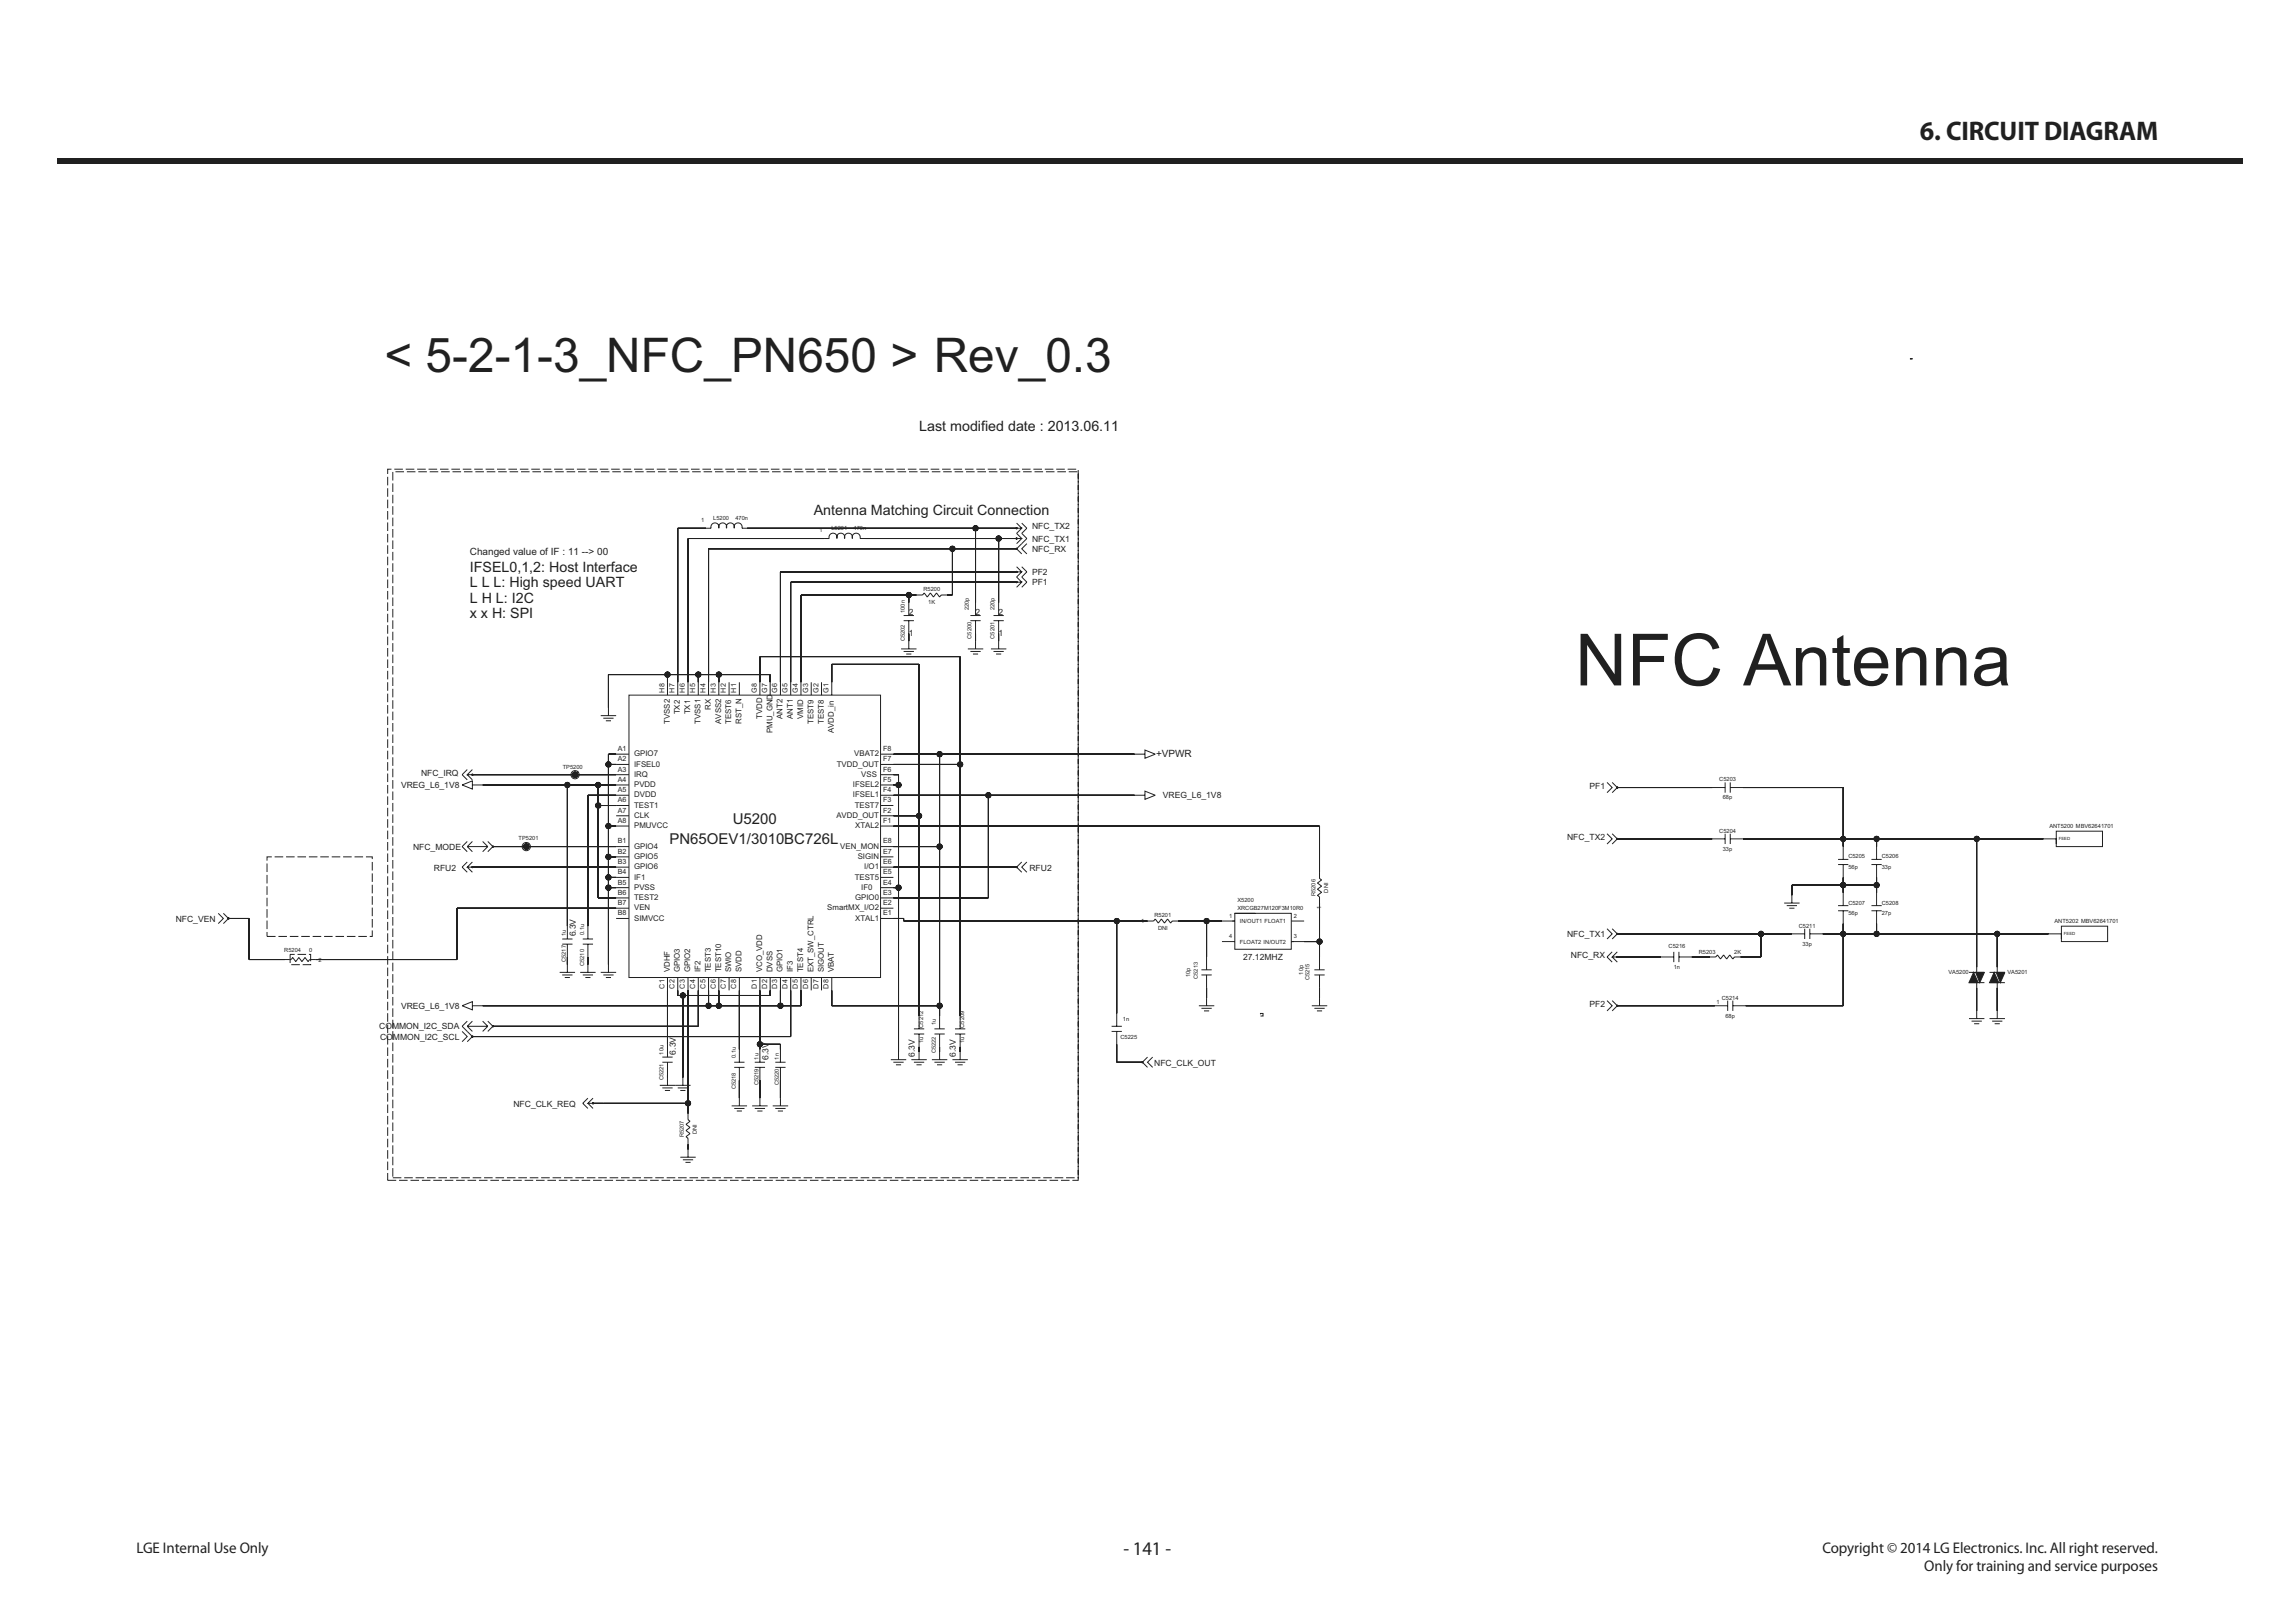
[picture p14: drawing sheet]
<svg xmlns="http://www.w3.org/2000/svg" width="420mm" height="297mm" viewBox="0 0 420 297" stroke-linecap="round" stroke-linejoin="round" font-family="sans-serif">
<defs><g id="words">
<text font-size="13.2" fill="#231f20" x="288.3" y="125.4">NFC Antenna</text>
<text font-size="8.7" fill="#231f20" x="70.4" y="68.1">&lt; 5-2-1-3_NFC_PN650 &gt; Rev_0.3</text>
<text font-size="4.9" fill="#231f20" x="351.4" y="25.7">6. CIRCUIT DIAGRAM</text>
<text font-size="3.5" fill="#231f20" x="205.6" y="284.6">- 141 -</text>
<g font-size="2.8" fill="#231f20">
<text x="25" y="284.1">LGE Internal Use Only</text>
<text x="333.5" y="284.1">Copyright © 2014 LG Electronics. Inc. All right reserved.</text>
<text x="352.2" y="287.5">Only for training and service purposes</text>
</g>
<g font-size="2.7" fill="#231f20">
<text x="122.5" y="154.5">PN65OEV1/3010BC726L</text>
<text x="134.1" y="150.7">U5200</text>
</g>
<g font-size="2.6" fill="#231f20">
<text x="168.2" y="79">Last modified date : 2013.06.11</text>
<text x="148.9" y="94.3">Antenna Matching Circuit Connection</text>
<text x="86" y="104.7">IFSEL0,1,2: Host Interface</text>
<text x="86" y="107.5">L L L: High speed UART</text>
<text x="86" y="113.1">x x H: SPI</text>
<text x="86" y="110.3">L H L: I2C</text>
</g>
<g font-size="1.8" fill="#231f20">
<text x="86" y="101.5">Changed value of IF : 11 --&gt; 00</text>
<text x="211.6" y="138.5">+VPWR</text>
</g>
<g font-size="1.6" fill="#231f20">
<text x="188.9" y="99.1">NFC_TX1</text>
<text x="188.9" y="96.9">NFC_TX2</text>
<text x="188.9" y="101">NFC_RX</text>
<text x="188.9" y="107.1">PF1</text>
<text x="188.9" y="105.2">PF2</text>
<text x="166.3" y="112.6">2</text>
<text x="178.5" y="112.6">2</text>
<text x="182.8" y="112.6">2</text>
<text x="166.3" y="116.4">1</text>
<text x="182.8" y="116.4">1</text>
<text x="77.1" y="142">NFC_IRQ</text>
<text x="105.2" y="142.2">1</text>
<text x="73.4" y="144.2">VREG_L6_1V8</text>
<text x="212.8" y="146.1">VREG_L6_1V8</text>
<text x="290.9" y="144.3">PF1</text>
<text x="75.6" y="155.5">NFC_MODE</text>
<text x="96.3" y="155.4">1</text>
<text x="286.8" y="153.7">NFC_TX2</text>
<text x="79.4" y="159.3">RFU2</text>
<text x="188.4" y="159.3">RFU2</text>
<text x="32.2" y="168.6">NFC_VEN</text>
<text x="105.4" y="171.4" transform="rotate(-90 105.4 171.4)">6.3V</text>
<text x="286.8" y="171.6">NFC_TX1</text>
<text x="227.5" y="175.7">27.12MHZ</text>
<text x="287.5" y="175.3">NFC_RX</text>
<text x="73.4" y="184.6">VREG_L6_1V8</text>
<text x="290.9" y="184.2">PF2</text>
<text x="69.4" y="188.4">COMMON_I2C_SDA</text>
<text x="69.6" y="190.2">COMMON_I2C_SCL</text>
<text x="123.7" y="193" transform="rotate(-90 123.7 193)">6.3V</text>
<text x="140.6" y="193.9" transform="rotate(-90 140.6 193.9)">6.3V</text>
<text x="167.4" y="193.4" transform="rotate(-90 167.4 193.4)">6.3V</text>
<text x="174.9" y="193.4" transform="rotate(-90 174.9 193.4)">6.3V</text>
<text x="211.2" y="195.1">NFC_CLK_OUT</text>
<text x="94" y="202.6">NFC_CLK_REQ</text>
</g>
<g font-size="1.4" fill="#231f20">
<text x="124.4" y="130.7" transform="rotate(-90 124.4 130.7)">TX2</text>
<text x="126.3" y="130.7" transform="rotate(-90 126.3 130.7)">TX1</text>
<text x="130.1" y="129.9" transform="rotate(-90 130.1 129.9)">RX</text>
<text x="139.5" y="131.6" transform="rotate(-90 139.5 131.6)">TVDD</text>
<text x="143.2" y="131.6" transform="rotate(-90 143.2 131.6)">ANT2</text>
<text x="145.1" y="131.6" transform="rotate(-90 145.1 131.6)">ANT1</text>
<text x="147" y="131.6" transform="rotate(-90 147 131.6)">VMID</text>
<text x="122.6" y="132.4" transform="rotate(-90 122.6 132.4)">TVSS2</text>
<text x="128.2" y="132.5" transform="rotate(-90 128.2 132.5)">TVSS1</text>
<text x="132" y="132.5" transform="rotate(-90 132 132.5)">AVSS2</text>
<text x="133.8" y="132.5" transform="rotate(-90 133.8 132.5)">TEST6</text>
<text x="135.7" y="132.4" transform="rotate(-90 135.7 132.4)">RST_N</text>
<text x="141.3" y="134.2" transform="rotate(-90 141.3 134.2)">PMU_GND</text>
<text x="148.9" y="132.4" transform="rotate(-90 148.9 132.4)">TEST9</text>
<text x="150.7" y="132.4" transform="rotate(-90 150.7 132.4)">TEST8</text>
<text x="152.6" y="134.2" transform="rotate(-90 152.6 134.2)">AVDD_in</text>
<text x="116" y="138.4">GPIO7</text>
<text x="116" y="140.3">IFSEL0</text>
<text x="116" y="142.2">IRQ</text>
<text x="153.1" y="140.3">TVDD_OUT</text>
<text x="156.3" y="138.4">VBAT2</text>
<text x="157.6" y="142.2">VSS</text>
<text x="116" y="144">PVDD</text>
<text x="116" y="145.9">DVDD</text>
<text x="116" y="147.8">TEST1</text>
<text x="116" y="149.7">CLK</text>
<text x="153.1" y="149.7">AVDD_OUT</text>
<text x="156.1" y="144">IFSEL2</text>
<text x="156.1" y="145.9">IFSEL1</text>
<text x="156.4" y="147.8">TEST7</text>
<text x="116" y="151.6">PMUVCC</text>
<text x="116" y="155.3">GPIO4</text>
<text x="153.8" y="155.3">VEN_MON</text>
<text x="156.5" y="151.6">XTAL2</text>
<text x="116" y="157.2">GPIO5</text>
<text x="116" y="159.1">GPIO6</text>
<text x="116" y="161">IF1</text>
<text x="156.4" y="161">TEST5</text>
<text x="157" y="157.2">SIGIN</text>
<text x="158.2" y="159.1">I/O1</text>
<text x="116" y="162.8">PVSS</text>
<text x="116" y="164.7">TEST2</text>
<text x="116" y="166.6">VEN</text>
<text x="151.4" y="166.6">SmartMX_I/O2</text>
<text x="156.5" y="164.7">GPIO0</text>
<text x="157.6" y="162.8">IF0</text>
<text x="116" y="168.5">SIMVCC</text>
<text x="156.5" y="168.5">XTAL1</text>
<text x="122.6" y="177.9" transform="rotate(-90 122.6 177.9)">VDHF</text>
<text x="124.4" y="177.9" transform="rotate(-90 124.4 177.9)">GPIO3</text>
<text x="126.3" y="177.9" transform="rotate(-90 126.3 177.9)">GPIO2</text>
<text x="128.2" y="177.9" transform="rotate(-90 128.2 177.9)">IF2</text>
<text x="130.1" y="177.9" transform="rotate(-90 130.1 177.9)">TEST3</text>
<text x="132" y="177.9" transform="rotate(-90 132 177.9)">TEST10</text>
<text x="133.8" y="177.9" transform="rotate(-90 133.8 177.9)">SWIO</text>
<text x="135.7" y="177.9" transform="rotate(-90 135.7 177.9)">SVDD</text>
<text x="139.5" y="177.9" transform="rotate(-90 139.5 177.9)">VCO_VDD</text>
<text x="141.3" y="177.9" transform="rotate(-90 141.3 177.9)">DVSS</text>
<text x="143.2" y="177.9" transform="rotate(-90 143.2 177.9)">GPIO1</text>
<text x="145.1" y="177.9" transform="rotate(-90 145.1 177.9)">IF3</text>
<text x="147" y="177.9" transform="rotate(-90 147 177.9)">TEST4</text>
<text x="148.9" y="177.9" transform="rotate(-90 148.9 177.9)">EXT_SW_CTRL</text>
<text x="150.7" y="177.9" transform="rotate(-90 150.7 177.9)">SIGOUT</text>
<text x="152.6" y="177.9" transform="rotate(-90 152.6 177.9)">VBAT</text>
</g>
<g font-size="1.3" fill="#231f20">
<text x="121.6" y="126.7" transform="rotate(-90 121.6 126.7)">H8</text>
<text x="123.5" y="126.7" transform="rotate(-90 123.5 126.7)">H7</text>
<text x="125.3" y="126.7" transform="rotate(-90 125.3 126.7)">H6</text>
<text x="127.2" y="126.7" transform="rotate(-90 127.2 126.7)">H5</text>
<text x="129.1" y="126.7" transform="rotate(-90 129.1 126.7)">H4</text>
<text x="131" y="126.7" transform="rotate(-90 131 126.7)">H3</text>
<text x="132.9" y="126.7" transform="rotate(-90 132.9 126.7)">H2</text>
<text x="134.7" y="126.7" transform="rotate(-90 134.7 126.7)">H1</text>
<text x="138.5" y="126.7" transform="rotate(-90 138.5 126.7)">G8</text>
<text x="140.4" y="126.7" transform="rotate(-90 140.4 126.7)">G7</text>
<text x="142.3" y="126.7" transform="rotate(-90 142.3 126.7)">G6</text>
<text x="144.1" y="126.7" transform="rotate(-90 144.1 126.7)">G5</text>
<text x="146" y="126.7" transform="rotate(-90 146 126.7)">G4</text>
<text x="147.9" y="126.7" transform="rotate(-90 147.9 126.7)">G3</text>
<text x="149.8" y="126.7" transform="rotate(-90 149.8 126.7)">G2</text>
<text x="151.6" y="126.7" transform="rotate(-90 151.6 126.7)">G1</text>
<text x="113.1" y="137.4">A1</text>
<text x="161.6" y="137.4">F8</text>
<text x="113.1" y="139.3">A2</text>
<text x="113.1" y="141.2">A3</text>
<text x="113.1" y="143.1">A4</text>
<text x="161.6" y="139.3">F7</text>
<text x="161.6" y="141.2">F6</text>
<text x="161.6" y="143.1">F5</text>
<text x="113.1" y="145">A5</text>
<text x="113.1" y="146.8">A6</text>
<text x="113.1" y="148.7">A7</text>
<text x="161.6" y="145">F4</text>
<text x="161.6" y="146.8">F3</text>
<text x="161.6" y="148.7">F2</text>
<text x="113.1" y="150.6">A8</text>
<text x="113.1" y="154.3">B1</text>
<text x="161.6" y="150.6">F1</text>
<text x="161.6" y="154.3">E8</text>
<text x="113.1" y="156.2">B2</text>
<text x="113.1" y="158.1">B3</text>
<text x="113.1" y="160">B4</text>
<text x="113.1" y="161.9">B5</text>
<text x="161.6" y="156.2">E7</text>
<text x="161.6" y="158.1">E6</text>
<text x="161.6" y="160">E5</text>
<text x="161.6" y="161.9">E4</text>
<text x="113.1" y="163.7">B6</text>
<text x="113.1" y="165.6">B7</text>
<text x="113.1" y="167.5">B8</text>
<text x="161.6" y="163.7">E3</text>
<text x="161.6" y="165.6">E2</text>
<text x="161.6" y="167.5">E1</text>
<text x="121.6" y="180.9" transform="rotate(-90 121.6 180.9)">C1</text>
<text x="123.5" y="180.9" transform="rotate(-90 123.5 180.9)">C2</text>
<text x="125.3" y="180.9" transform="rotate(-90 125.3 180.9)">C3</text>
<text x="127.2" y="180.9" transform="rotate(-90 127.2 180.9)">C4</text>
<text x="129.1" y="180.9" transform="rotate(-90 129.1 180.9)">C5</text>
<text x="131" y="180.9" transform="rotate(-90 131 180.9)">C6</text>
<text x="132.9" y="180.9" transform="rotate(-90 132.9 180.9)">C7</text>
<text x="134.7" y="180.9" transform="rotate(-90 134.7 180.9)">C8</text>
<text x="138.5" y="180.9" transform="rotate(-90 138.5 180.9)">D1</text>
<text x="140.4" y="180.9" transform="rotate(-90 140.4 180.9)">D2</text>
<text x="142.3" y="180.9" transform="rotate(-90 142.3 180.9)">D3</text>
<text x="144.1" y="180.9" transform="rotate(-90 144.1 180.9)">D4</text>
<text x="146" y="180.9" transform="rotate(-90 146 180.9)">D5</text>
<text x="147.9" y="180.9" transform="rotate(-90 147.9 180.9)">D6</text>
<text x="149.8" y="180.9" transform="rotate(-90 149.8 180.9)">D7</text>
<text x="151.6" y="180.9" transform="rotate(-90 151.6 180.9)">D8</text>
</g>
<g font-size="1" fill="#231f20">
<text x="128.3" y="95.4">1</text>
<text x="130.5" y="95.1">L5200</text>
<text x="134.6" y="95.1">470n</text>
<text x="149.9" y="97.3">1</text>
<text x="152.1" y="97">L5201</text>
<text x="156.2" y="97">470n</text>
<text x="165.6" y="112.2" transform="rotate(-90 165.6 112.2)">100n</text>
<text x="169" y="108.2">R5200</text>
<text x="169.9" y="110.6">1K</text>
<text x="177.3" y="111.7" transform="rotate(-90 177.3 111.7)">220p</text>
<text x="182" y="111.7" transform="rotate(-90 182 111.7)">220p</text>
<text x="165.6" y="117.3" transform="rotate(-90 165.6 117.3)">C5202</text>
<text x="177.8" y="116.9" transform="rotate(-90 177.8 116.9)">C5200</text>
<text x="182" y="116.9" transform="rotate(-90 182 116.9)">C5201</text>
<text x="103" y="140.8">TP5200</text>
<text x="314.6" y="143">C5203</text>
<text x="315.3" y="146.3">68p</text>
<text x="94.9" y="153.8">TP5201</text>
<text x="314.6" y="152.4">C5204</text>
<text x="315.3" y="155.7">33p</text>
<text x="375" y="151.5">ANT5200 MBV62641701</text>
<text x="338.3" y="159">56p</text>
<text x="338.3" y="157.1">C5205</text>
<text x="344.4" y="157.1">C5206</text>
<text x="344.4" y="159">33p</text>
<text x="211.3" y="167.9">R5201</text>
<text x="224.9" y="168">1</text>
<text x="226.4" y="166.5">XRCGB27M120F3M10R0</text>
<text x="226.4" y="165.1">X5200</text>
<text x="236.8" y="168">2</text>
<text x="240.7" y="164" transform="rotate(-90 240.7 164)">R5206</text>
<text x="241.8" y="166.4" transform="rotate(-90 241.8 166.4)">1</text>
<text x="243.1" y="163.3" transform="rotate(-90 243.1 163.3)">DNI</text>
<text x="338.3" y="165.5">C5207</text>
<text x="338.3" y="167.4">56p</text>
<text x="344.4" y="165.5">C5208</text>
<text x="344.4" y="167.4">27p</text>
<text x="103.6" y="171.4" transform="rotate(-90 103.6 171.4)">1u</text>
<text x="106.9" y="171.1" transform="rotate(-90 106.9 171.1)">0.1u</text>
<text x="208.9" y="168.9">1</text>
<text x="211.9" y="170.2">DNI</text>
<text x="224.9" y="171.7">4</text>
<text x="226.9" y="168.9">IN/OUT1 FLOAT1</text>
<text x="226.9" y="172.7">FLOAT2 IN/OUT2</text>
<text x="236.8" y="171.7">3</text>
<text x="305.4" y="173.5">C5216</text>
<text x="329.2" y="169.8">C5211</text>
<text x="329.8" y="173.1">33p</text>
<text x="376" y="168.9">ANT5202 MBV62641701</text>
<text x="52" y="174.2">R5204</text>
<text x="56.6" y="174.2">0</text>
<text x="58.3" y="176.1">2</text>
<text x="103.6" y="176.1" transform="rotate(-90 103.6 176.1)">C5217</text>
<text x="106.9" y="176.8" transform="rotate(-90 106.9 176.8)">C5210</text>
<text x="217.8" y="178.8" transform="rotate(-90 217.8 178.8)">10p</text>
<text x="219.2" y="179.1" transform="rotate(-90 219.2 179.1)">C5213</text>
<text x="238.5" y="178.3" transform="rotate(-90 238.5 178.3)">10p</text>
<text x="239.6" y="179.4" transform="rotate(-90 239.6 179.4)">C5215</text>
<text x="306.3" y="177.3">1n</text>
<text x="310.9" y="174.6">R5203</text>
<text x="317.4" y="174.6">2K</text>
<text x="356.6" y="178.2">VA5200</text>
<text x="367.4" y="178.2">VA5201</text>
<text x="314.1" y="183.7">1</text>
<text x="315.1" y="182.9">C5214</text>
<text x="168.9" y="190.9" transform="rotate(-90 168.9 190.9)">1u</text>
<text x="168.9" y="188.1" transform="rotate(-90 168.9 188.1)">C5212</text>
<text x="171.3" y="187.6" transform="rotate(-90 171.3 187.6)">1u</text>
<text x="176.5" y="190.9" transform="rotate(-90 176.5 190.9)">1u</text>
<text x="176.5" y="188.1" transform="rotate(-90 176.5 188.1)">C5209</text>
<text x="205" y="190.1">C5225</text>
<text x="205.5" y="186.8">1n</text>
<text x="315.7" y="186.2">68p</text>
<text x="121.4" y="197.7" transform="rotate(-90 121.4 197.7)">C5221</text>
<text x="121.4" y="193" transform="rotate(-90 121.4 193)">10u</text>
<text x="134.6" y="193.7" transform="rotate(-90 134.6 193.7)">0.1u</text>
<text x="138.8" y="193.9" transform="rotate(-90 138.8 193.9)">1u</text>
<text x="142.6" y="193.9" transform="rotate(-90 142.6 193.9)">1n</text>
<text x="171.3" y="192.8" transform="rotate(-90 171.3 192.8)">C5222</text>
<text x="134.6" y="199.3" transform="rotate(-90 134.6 199.3)">C5218</text>
<text x="138.8" y="198.6" transform="rotate(-90 138.8 198.6)">C5219</text>
<text x="142.6" y="198.6" transform="rotate(-90 142.6 198.6)">C5220</text>
<text x="125.2" y="208.1" transform="rotate(-90 125.2 208.1)">R5207</text>
<text x="127.5" y="207.5" transform="rotate(-90 127.5 207.5)">DNI</text>
</g>
<g font-size=".8" fill="#231f20">
<text x="376.8" y="153.8">FEED</text>
<text x="377.7" y="171.2">FEED</text>
</g>
</g></defs>
<path d="M10.4 29h400v1h-400z" fill="#231f20"/>
<g fill="none" stroke="#231f20" stroke-width=".18">
<path d="M129.2 96.7h.9a.74 .74 0 0 1 .7-1 .74 .74 0 0 1 .8 1 .74 .74 0 0 1 .7-1 .74 .74 0 0 1 .7 1 .74 .74 0 0 1 .7-1 .74 .74 0 0 1 .7 1 .74 .74 0 0 1 .7-1 .74 .74 0 0 1 .7 1h.9M150.8 98.5h.9a.74 .74 0 0 1 .8-.9 .74 .74 0 0 1 .7 .9 .74 .74 0 0 1 .7-.9 .74 .74 0 0 1 .7 .9 .74 .74 0 0 1 .7-.9 .74 .74 0 0 1 .7 .9 .74 .74 0 0 1 .7-.9 .74 .74 0 0 1 .7 .9h.9M374 153.5h2.3v1M376.3 152.1h8.5v2.8h-8.5zM39.9 167.1l1 1-1 .9M40.9 167.1l.9 1-.9 .9M52.2 175.6h1.1M56.7 175.6h1.1M342.5 165.7h1.9M342.5 166.7h1.9M343.4 163.4v2.3M343.4 166.7v2.3"/>
<path d="M313.8 184h2.4M316.2 183.1v1.9M317.1 184h2.4M317.1 183.1v1.9"/>
</g>
<g fill="none" stroke="#231f20" stroke-width=".18" stroke-dasharray="1.6 .5" stroke-linecap="butt">
<path d="M53.1 174.7v1.8h3.8v-1.8h-3.8M53.3 175.6l.3-.4M53.6 175.2l.2 .4M53.8 175.6l.3 .4M54.1 176l.3-.4M54.4 175.6l.3-.4M54.7 175.2l.3 .4M55 175.6l.3 .4M55.3 176l.2-.4M55.5 175.6l.3-.4M55.8 175.2l.3 .4M56.1 175.6l.3 .4"/>
<path d="M56.4 176l.3-.4"/>
</g>
<circle cx="41.8" cy="168.1" r=".09" fill="#231f20"/>
<g fill="none" stroke="#231f20" stroke-width=".18">
<path d="M365.5 177v.9M365.5 179.8v1"/>
<circle cx="41.8" cy="168.1" r=".09"/>
</g>
<path d="M365.3 177.9h1.6l-.8 1.9z" fill-rule="evenodd" fill="#231f20"/>
<path d="M365.3 177.9h1.6l-.8 1.9z" fill="none" stroke="#231f20" stroke-width=".18"/>
<path d="M364.9 177.9l.9 1.9h-1.7z" fill-rule="evenodd" fill="#231f20"/>
<path d="M361.7 177v.9M361.7 179.8v1M364.1 177.9h2.8M364.1 179.8h2.8M364.9 177.9l.9 1.9h-1.7z" fill="none" stroke="#231f20" stroke-width=".18"/>
<path d="M361.6 177.9h1.6l-.9 1.9z" fill-rule="evenodd" fill="#231f20"/>
<path d="M361.6 177.9h1.6l-.9 1.9z" fill="none" stroke="#231f20" stroke-width=".18"/>
<path d="M361.2 177.9l.8 1.9h-1.7z" fill-rule="evenodd" fill="#231f20"/>
<path d="M360.3 177.9h2.9M360.3 179.8h2.9M361.2 177.9l.8 1.9h-1.7zM123.6 198.6h2.8M124 199.1h1.9M124.5 199.6h.9M125 197.2v1.4M107.6 201l-1 .9 1 .9M107.6 201.9l.9 .9M108.5 201l-.9 .9h.9M108.5 201.9h.1" fill="none" stroke="#231f20" stroke-width=".18"/>
<circle cx="108.5" cy="201.9" r=".09" fill="#231f20"/>
<g fill="none" stroke="#231f20" stroke-width=".18">
<path d="M203.4 188.7h1.9M203.4 187.8h1.9M204.4 185.5v2.3M204.4 188.7v2.4M210 193.4l-.9 1 .9 .9M210.9 193.4l-.9 1 .9 .9M125.9 203.8v1.1l.4 .3-.8 .6 .8 .5-.8 .6 .8 .5-.8 .6 .4 .3v1.1"/>
<circle cx="108.5" cy="201.9" r=".09"/>
</g>
<circle cx="209.1" cy="194.4" r=".09" fill="#231f20"/>
<g fill="none" stroke="#231f20" stroke-width=".18">
<path d="M167.7 108.9h1.2l.2-.4 .6 .8 .6-.8 .5 .8 .6-.8 .6 .8 .2-.4h1.2M241.5 159.6v1.1l.4 .3-.8 .6 .8 .6-.8 .5 .8 .6-.8 .5 .4 .3v1.2M313.4 144.1h2.3M315.7 143.2v1.9M316.6 144.1h2.4M316.6 143.2v1.9M210 168.5h1.1l.3-.3 .6 .7 .5-.7 .6 .7 .6-.7 .5 .7 .3-.4h1.1M219.9 178.4h1.8M219.9 177.5h1.8M220.8 175.1v2.4M220.8 178.4v2.4M223.6 168.5h2.4"/>
<path d="M223.6 172.3h2.4M226 167.1h10.3v6.6h-10.3zM226 167.1h3.7M236.3 168.5h2.4M236.3 172.3h2.4M240.5 178.4h1.9M240.5 177.5h1.9M241.5 175.1v2.4M241.5 178.4v2.4M304 175.1h2.3M306.3 174.2v1.9M307.3 175.1h2.3"/>
<path d="M307.3 174.2v1.9M219.4 184h2.8M219.9 184.5h1.8M220.3 185h1M220.8 182.6v1.4M240.1 184h2.8M240.5 184.5h1.9M241 185h1M241.5 182.6v1.4M294.1 183.1l.9 .9-.9 1M295 183.1l1 .9-1 1M364.1 186.4h2.8"/>
<path d="M364.6 186.9h1.8M365 187.3h1M365.5 185v1.4M141.4 202.4h2.8M141.9 202.8h1.9M142.4 203.3h.9M142.8 201v1.4"/>
<circle cx="209.1" cy="194.4" r=".09"/>
</g>
<circle cx="296" cy="184" r=".09" fill="#231f20"/>
<g fill="none" stroke="#231f20" stroke-width=".18">
<path d="M294.1 143.2l.9 .9-.9 1M295 143.2l1 .9-1 1M326.5 165.3h2.8M327 165.7h1.9M327.5 166.2h.9M327.9 163.8v1.5M167.3 189.2h1.8M167.3 188.3h1.8M168.2 185.9v2.4M168.2 189.2v2.4M171 189.2h1.9M171 188.3h1.9"/>
<path d="M172 185.9v2.4M172 189.2v2.4"/>
<circle cx="296" cy="184" r=".09"/>
</g>
<circle cx="296" cy="144.1" r=".09" fill="#231f20"/>
<g fill="none" stroke="#231f20" stroke-width=".18">
<path d="M294.1 170l.9 .9-.9 .9M295 170l1 .9-1 .9"/>
<circle cx="296" cy="144.1" r=".09"/>
</g>
<circle cx="296" cy="170.9" r=".09" fill="#231f20"/>
<g fill="none" stroke="#231f20" stroke-width=".18">
<path d="M294.1 152.6l.9 .9-.9 1M295 152.6l1 .9-1 1"/>
<circle cx="296" cy="170.9" r=".09"/>
</g>
<circle cx="296" cy="153.5" r=".09" fill="#231f20"/>
<g fill="none" stroke="#231f20" stroke-width=".18">
<path d="M295 174.2l-.9 .9 .9 1M295 175.1l1 1M296 174.2l-1 .9h1M296 175.1h.1M312.9 175.1h1.1l.3-.4 .6 .8 .5-.8 .6 .8 .6-.8 .5 .8 .3-.4h1.1"/>
<circle cx="296" cy="153.5" r=".09"/>
</g>
<circle cx="296" cy="175.1" r=".09" fill="#231f20"/>
<g fill="none" stroke="#231f20" stroke-width=".18">
<path d="M84.6 143.6l1.8-.7v1.5zM86.4 143.6h1.9M207.7 145.5h1.8M209.5 144.8l1.9 .7-1.9 .8zM106.7 172.8h1.8M106.7 171.8h1.8M107.6 169.5v2.3M107.6 172.8v2.3M327.9 170.9h2.4M330.3 170v1.8M331.2 170.9h2.4M331.2 170v1.8"/>
<path d="M336.4 165.7h1.9M336.4 166.7h1.9M337.3 163.4v2.3M337.3 166.7v2.3M374.9 170.9h2.4v.9M377.3 169.5h8.4v2.8h-8.4zM85.5 187.8h3.8M85.5 186.9l-.9 .9 .9 .9M85.5 187.8l.9 .9M86.4 186.9l-.9 .9M88.3 186.9l1 .9M89.3 186.9l.9 .9-.9 .9"/>
<path d="M89.3 187.8l-1 .9M90.2 187.8h.1"/>
<circle cx="296" cy="175.1" r=".09"/>
</g>
<circle cx="90.2" cy="187.8" r=".09" fill="#231f20"/>
<g fill="none" stroke="#231f20" stroke-width=".18">
<path d="M187 99.5l-1 .9 1 1M187.9 99.5l-.9 .9 .9 1M124.5 211.8h2.8M125 212.2h1.9M125.4 212.7h1M125.9 210.4v1.4"/>
<circle cx="90.2" cy="187.8" r=".09"/>
</g>
<circle cx="186" cy="100.4" r=".09" fill="#231f20"/>
<g fill="none" stroke="#231f20" stroke-width=".18">
<path d="M84.6 188.7l.9 1-.9 .9M85.5 188.7l.9 1-.9 .9M170.5 193.9h2.9M171 194.4h1.9M171.5 194.9h.9M172 192.5v1.4M174.8 189.2h1.8M174.8 188.3h1.8M175.7 185.9v2.4M175.7 189.2v2.4M137.7 202.4h2.8M138.1 202.8h1.9"/>
<path d="M138.6 203.3h.9M139.1 201v1.4"/>
<circle cx="186" cy="100.4" r=".09"/>
</g>
<circle cx="86.4" cy="189.7" r=".09" fill="#231f20"/>
<g fill="none" stroke="#231f20" stroke-width=".18">
<path d="M186 106.5h1l-1 1M186 106.5h.1M186 105.6l1 .9M187 105.6l.9 .9-.9 1M207.7 138h1.8M209.5 137.3l1.9 .7-1.9 .8zM102.4 177.9h2.8M102.9 178.4h1.9M103.4 178.9h.9M103.8 176.5v1.4M141.9 194.4h1.9M141.9 195.3h1.9"/>
<path d="M142.8 192v2.4M142.8 195.3v2.4M166.8 193.9h2.8M167.3 194.4h1.8M167.7 194.9h1M168.2 192.5v1.4M174.3 193.9h2.8M174.8 194.4h1.8M175.2 194.9h1M175.7 192.5v1.4"/>
<circle cx="86.4" cy="189.7" r=".09"/>
</g>
<circle cx="186" cy="106.5" r=".09" fill="#231f20"/>
<g fill="none" stroke="#231f20" stroke-width=".18">
<path d="M85.5 140.8l-.9 1 .9 .9M85.5 141.8l.9 .9M86.4 140.8l-.9 1h.9M86.4 141.8h.1"/>
<circle cx="186" cy="106.5" r=".09"/>
</g>
<circle cx="86.4" cy="141.8" r=".09" fill="#231f20"/>
<g fill="none" stroke="#231f20" stroke-width=".18">
<path d="M186 96.7h1l-1 .9M186 96.7h.1M186 95.7l1 1M187 95.7l.9 1-.9 .9M109.9 131h2.9M110.4 131.4h1.9M110.9 131.9h.9M111.3 129.6v1.4"/>
<circle cx="86.4" cy="141.8" r=".09"/>
</g>
<circle cx="186" cy="96.7" r=".09" fill="#231f20"/>
<g fill="none" stroke="#231f20" stroke-width=".18">
<path d="M186 98.5h1l-1 1M186 98.5h.1M186 97.6l1 .9M187 97.6l.9 .9-.9 1M163 193.9h2.8M163.5 194.4h1.9M164 194.9h.9M164.4 192.5v1.4"/>
<circle cx="186" cy="96.7" r=".09"/>
</g>
<circle cx="186" cy="98.5" r=".09" fill="#231f20"/>
<g fill="none" stroke="#231f20" stroke-width=".18">
<path d="M186 104.7h1l-1 .9M186 104.7h.1M186 103.7l1 1M187 103.7l.9 1-.9 .9"/>
<circle cx="186" cy="98.5" r=".09"/>
</g>
<circle cx="186" cy="104.7" r=".09" fill="#231f20"/>
<g fill="none" stroke="#231f20" stroke-width=".18">
<path d="M187 157.7l-1 1 1 .9M187.9 157.7l-.9 1 .9 .9M109.9 177.9h2.9M110.4 178.4h1.9M110.9 178.9h.9M111.3 176.5v1.4M120.7 198.6h2.9M121.2 199.1h1.9M121.7 199.6h.9M122.2 197.2v1.4M138.1 194.4h1.9M138.1 195.3h1.9"/>
<path d="M139.1 192v2.4M139.1 195.3v2.4M133.9 202.4h2.8M134.4 202.8h1.8M134.8 203.3h1M135.3 201v1.4"/>
<circle cx="186" cy="104.7" r=".09"/>
</g>
<circle cx="186" cy="158.7" r=".09" fill="#231f20"/>
<g fill="none" stroke="#231f20" stroke-width=".18">
<path d="M85.5 157.7l-.9 1 .9 .9M85.5 158.7l.9 .9M86.4 157.7l-.9 1h.9M86.4 158.7h.1"/>
<circle cx="186" cy="158.7" r=".09"/>
</g>
<circle cx="86.4" cy="158.7" r=".09" fill="#231f20"/>
<g fill="none" stroke="#231f20" stroke-width=".18">
<path d="M85.5 154.9h3.8M85.5 154l-.9 .9 .9 1M85.5 154.9l.9 1M86.4 154l-.9 .9M88.3 154l1 .9M89.3 154l.9 .9-.9 1M89.3 154.9l-1 1M90.2 154.9h.1"/>
<circle cx="86.4" cy="158.7" r=".09"/>
</g>
<circle cx="90.2" cy="154.9" r=".09" fill="#231f20"/>
<g fill="none" stroke="#231f20" stroke-width=".18">
<path d="M96.3 154.9h.1M96.3 154.6v.5"/>
<circle cx="90.2" cy="154.9" r=".09"/>
</g>
<circle cx="96.3" cy="154.9" r=".47" fill="#231f20"/>
<g fill="none" stroke="#231f20" stroke-width=".18">
<path d="M105.2 141.8h.1M105.2 141.6v.4M106.2 177.9h2.8M106.7 178.4h1.8M107.1 178.9h1M107.6 176.5v1.4M134.4 195.3h1.8M134.4 194.4h1.8M135.3 192v2.4M135.3 195.3v2.4"/>
<circle cx="96.3" cy="154.9" r=".47"/>
<circle cx="96.3" cy="154.9" r=".75"/>
</g>
<circle cx="105.2" cy="141.8" r=".47" fill="#231f20"/>
<g fill="none" stroke="#231f20" stroke-width=".18">
<path d="M164.9 118.7h2.8M165.4 119.2h1.9M165.4 112.6h1.9M165.4 113.6h1.9M165.8 119.7h1M166.3 117.3v1.4M166.3 110.3v2.3M166.3 113.6v2.3M177.1 118.7h2.8M177.6 119.2h1.9M177.6 112.6h1.9M177.6 113.6h1.9"/>
<path d="M178.1 119.7h.9M178.5 117.3v1.4M178.5 110.3v2.3M178.5 113.6v2.3M181.3 118.7h2.9M181.8 119.2h1.9M181.8 112.6h1.9M181.8 113.6h1.9M182.3 119.7h.9M182.8 110.3v2.3M182.8 113.6v2.3M182.8 117.3v1.4"/>
<path d="M112.8 138h2.3M112.8 139.9h2.3M115.1 127.2h46v51.7h-46zM122.2 124.9v2.3M124 124.9v2.3M125.9 124.9v2.3M127.8 124.9v2.3M129.7 124.9v2.3M131.5 124.9v2.3M133.4 124.9v2.3M135.3 124.9v2.3M139.1 124.9v2.3"/>
<path d="M140.9 124.9v2.3M142.8 124.9v2.3M144.7 124.9v2.3M146.6 124.9v2.3M148.5 124.9v2.3M150.3 124.9v2.3M152.2 124.9v2.3M161.1 138h2.4M161.1 139.9h2.4M112.8 141.8h2.3M112.8 143.6h2.3M112.8 145.5h2.3"/>
<path d="M112.8 147.4h2.3M112.8 149.3h2.3M112.8 151.2h2.3M112.8 154.9h2.3M112.8 156.8h2.3M112.8 158.7h2.3M161.1 141.8h2.4M161.1 143.6h2.4M161.1 145.5h2.4M161.1 147.4h2.4M161.1 149.3h2.4M161.1 151.2h2.4"/>
<path d="M161.1 154.9h2.4M161.1 156.8h2.4M161.1 158.7h2.4M313.4 153.5h2.3M315.7 152.6v1.9M316.6 153.5h2.4M316.6 152.6v1.9M336.4 157.3h1.9M336.4 158.2h1.9M337.3 154.9v2.4M337.3 158.2v2.4M342.5 157.3h1.9"/>
<path d="M342.5 158.2h1.9M343.4 154.9v2.4M343.4 158.2v2.4M102.9 171.8h1.9M102.9 172.8h1.9M103.8 169.5v2.3M103.8 172.8v2.3M112.8 160.6h2.3M112.8 162.4h2.3M112.8 164.3h2.3M112.8 166.2h2.3M112.8 168.1h2.3"/>
<path d="M122.2 178.9v2.3M124 178.9v2.3M125.9 178.9v2.3M127.8 178.9v2.3M129.7 178.9v2.3M131.5 178.9v2.3M133.4 178.9v2.3M135.3 178.9v2.3M139.1 178.9v2.3M140.9 178.9v2.3M142.8 178.9v2.3M144.7 178.9v2.3"/>
<path d="M146.6 178.9v2.3M148.5 178.9v2.3M150.3 178.9v2.3M152.2 178.9v2.3M161.1 160.6h2.4M161.1 162.4h2.4M161.1 164.3h2.4M161.1 166.2h2.4M161.1 168.1h2.4M84.6 184l1.8-.7v1.5zM86.4 184h1.9M121.2 193.4h1.9"/>
<path d="M121.2 194.4h1.9M122.2 191.1v2.3M122.2 194.4v2.3M125 182.2v15zM125 182.2v15M360.3 186.4h2.9M360.8 186.9h1.9M361.3 187.3h.9M361.7 185v1.4"/>
<circle cx="105.2" cy="141.8" r=".47"/>
<circle cx="105.2" cy="141.8" r=".75"/>
</g>
<path d="M140.9 181.2v1z" fill="#231f20"/>
<path d="M125 182.2h15.9zM125 182.2h15.9M140.9 181.2v1zM140.9 181.2v1" fill="none" stroke="#231f20" stroke-width=".18"/>
<path d="M124 182.2h1z" fill="#231f20"/>
<path d="M124 182.2h1zM124 182.2h1" fill="none" stroke="#231f20" stroke-width=".18"/>
<path d="M124 181.2v1z" fill="#231f20"/>
<path d="M124 181.2v1zM124 181.2v1" fill="none" stroke="#231f20" stroke-width=".18"/>
<circle cx="125" cy="182.2" r=".47" fill="#231f20"/>
<circle cx="125" cy="182.2" r=".47" fill="none" stroke="#231f20" stroke-width=".18"/>
<path d="M125.9 209.4v1z" fill="#231f20"/>
<path d="M142.8 197.7v3.3zM142.8 197.7v3.3M125.9 209.4v1zM125.9 209.4v1" fill="none" stroke="#231f20" stroke-width=".18"/>
<path d="M107.6 175.1v1.4z" fill="#231f20"/>
<path d="M107.6 175.1v1.4zM107.6 175.1v1.4" fill="none" stroke="#231f20" stroke-width=".18"/>
<path d="M241.5 180.8v1.8z" fill="#231f20"/>
<path d="M241.5 180.8v1.8zM241.5 180.8v1.8" fill="none" stroke="#231f20" stroke-width=".18"/>
<path d="M220.8 180.8v1.8z" fill="#231f20"/>
<path d="M220.8 180.8v1.8zM220.8 180.8v1.8" fill="none" stroke="#231f20" stroke-width=".18"/>
<path d="M175.7 191.6v.9z" fill="#231f20"/>
<path d="M175.7 191.6v.9zM175.7 191.6v.9" fill="none" stroke="#231f20" stroke-width=".18"/>
<path d="M168.2 191.6v.9z" fill="#231f20"/>
<path d="M168.2 191.6v.9zM168.2 191.6v.9" fill="none" stroke="#231f20" stroke-width=".18"/>
<path d="M131.5 123.4v1.5z" fill="#231f20"/>
<path d="M131.5 123.4v1.5zM131.5 123.4v1.5" fill="none" stroke="#231f20" stroke-width=".18"/>
<path d="M140.9 123.4v1.5z" fill="#231f20"/>
<path d="M111.3 123.4h10.9zM111.3 123.4h10.9M111.3 123.4v6.2zM111.3 123.4v6.2M127.8 123.4h3.7zM127.8 123.4h13.1M131.5 123.4h9.4zM140.9 123.4v1.5zM140.9 123.4v1.5" fill="none" stroke="#231f20" stroke-width=".18"/>
<path d="M122.2 123.4v1.5z" fill="#231f20"/>
<path d="M122.2 123.4v1.5zM122.2 123.4v1.5M122.2 123.4h5.6zM122.2 123.4h5.6" fill="none" stroke="#231f20" stroke-width=".18"/>
<path d="M127.8 123.4v1.5z" fill="#231f20"/>
<path d="M127.8 123.4v1.5zM127.8 123.4v1.5" fill="none" stroke="#231f20" stroke-width=".18"/>
<circle cx="131.5" cy="123.4" r=".47" fill="#231f20"/>
<circle cx="131.5" cy="123.4" r=".47" fill="none" stroke="#231f20" stroke-width=".18"/>
<circle cx="122.2" cy="123.4" r=".47" fill="#231f20"/>
<circle cx="122.2" cy="123.4" r=".47" fill="none" stroke="#231f20" stroke-width=".18"/>
<circle cx="127.8" cy="123.4" r=".47" fill="#231f20"/>
<g fill="none" stroke="#231f20" stroke-width=".18">
<path d="M135.3 197.7v3.3zM135.3 197.7v3.3"/>
<circle cx="127.8" cy="123.4" r=".47"/>
</g>
<path d="M172 191.6v.9z" fill="#231f20"/>
<path d="M139.1 197.7v3.3zM139.1 197.7v3.3M172 191.6v.9zM172 191.6v.9" fill="none" stroke="#231f20" stroke-width=".18"/>
<path d="M122.2 196.7v.5z" fill="#231f20"/>
<path d="M122.2 196.7v.5zM122.2 196.7v.5" fill="none" stroke="#231f20" stroke-width=".18"/>
<path d="M103.8 175.1v1.4z" fill="#231f20"/>
<path d="M103.8 175.1v1.4zM103.8 175.1v1.4" fill="none" stroke="#231f20" stroke-width=".18"/>
<path d="M163.5 143.6h.9z" fill="#231f20"/>
<path d="M163.5 143.6h.9zM163.5 143.6h.9M164.4 162.4v30.1zM164.4 162.4v30.1" fill="none" stroke="#231f20" stroke-width=".18"/>
<path d="M163.5 162.4h.9z" fill="#231f20"/>
<path d="M164.4 143.6v18.8zM164.4 143.6v18.8M163.5 162.4h.9zM163.5 162.4h.9" fill="none" stroke="#231f20" stroke-width=".18"/>
<path d="M164.4 141.8v1.8z" fill="#231f20"/>
<path d="M164.4 141.8v1.8zM164.4 141.8v1.8" fill="none" stroke="#231f20" stroke-width=".18"/>
<path d="M163.5 141.8h.9z" fill="#231f20"/>
<path d="M163.5 141.8h.9zM163.5 141.8h.9" fill="none" stroke="#231f20" stroke-width=".18"/>
<circle cx="164.4" cy="162.4" r=".47" fill="#231f20"/>
<circle cx="164.4" cy="162.4" r=".47" fill="none" stroke="#231f20" stroke-width=".18"/>
<circle cx="164.4" cy="143.6" r=".47" fill="#231f20"/>
<circle cx="164.4" cy="143.6" r=".47" fill="none" stroke="#231f20" stroke-width=".18"/>
<path d="M182.8 115.9v1.4z" fill="#231f20"/>
<path d="M182.8 115.9v1.4zM182.8 115.9v1.4" fill="none" stroke="#231f20" stroke-width=".18"/>
<path d="M178.5 115.9v1.4z" fill="#231f20"/>
<path d="M178.5 115.9v1.4zM178.5 115.9v1.4" fill="none" stroke="#231f20" stroke-width=".18"/>
<path d="M166.3 115.9v1.4z" fill="#231f20"/>
<path d="M166.3 115.9v1.4zM166.3 115.9v1.4M361.7 180.8v4.2zM361.7 180.8v4.2M365.5 180.8v4.2zM365.5 180.8v4.2" fill="none" stroke="#231f20" stroke-width=".18"/>
<path d="M343.4 162v1.4z" fill="#231f20"/>
<path d="M343.4 162v1.4zM343.4 162v1.4" fill="none" stroke="#231f20" stroke-width=".18"/>
<path d="M343.4 160.6v1.4z" fill="#231f20"/>
<path d="M337.3 162h6.1zM337.3 162h6.1M343.4 160.6v1.4zM343.4 160.6v1.4" fill="none" stroke="#231f20" stroke-width=".18"/>
<path d="M327.9 162v1.8z" fill="#231f20"/>
<path d="M327.9 162h9.4zM327.9 162h9.4M327.9 162v1.8zM327.9 162v1.8M337.3 162h.1" fill="none" stroke="#231f20" stroke-width=".18"/>
<path d="M337.3 162v1.4z" fill="#231f20"/>
<path d="M337.3 162v1.4zM337.3 162v1.4" fill="none" stroke="#231f20" stroke-width=".18"/>
<path d="M337.3 160.6v1.4z" fill="#231f20"/>
<path d="M337.3 160.6v1.4zM337.3 160.6v1.4" fill="none" stroke="#231f20" stroke-width=".18"/>
<circle cx="343.4" cy="162" r=".47" fill="#231f20"/>
<circle cx="343.4" cy="162" r=".47" fill="none" stroke="#231f20" stroke-width=".18"/>
<circle cx="337.3" cy="162" r=".47" fill="#231f20"/>
<circle cx="337.3" cy="162" r=".47" fill="none" stroke="#231f20" stroke-width=".18"/>
<circle cx="337.3" cy="162" r=".47" fill="#231f20"/>
<circle cx="337.3" cy="162" r=".47" fill="none" stroke="#231f20" stroke-width=".18"/>
<path d="M111.3 138h1.5z" fill="#231f20"/>
<path d="M111.3 138h1.5zM111.3 138h1.5" fill="none" stroke="#231f20" stroke-width=".18"/>
<path d="M111.3 138v1.9z" fill="#231f20"/>
<path d="M111.3 138v1.9zM111.3 138v1.9" fill="none" stroke="#231f20" stroke-width=".18"/>
<path d="M111.3 160.6h1.5z" fill="#231f20"/>
<path d="M111.3 160.6h1.5zM111.3 160.6h1.5M111.3 162.4v14.1zM111.3 162.4v14.1" fill="none" stroke="#231f20" stroke-width=".18"/>
<path d="M111.3 162.4h1.5z" fill="#231f20"/>
<path d="M111.3 162.4h1.5zM111.3 162.4h1.5" fill="none" stroke="#231f20" stroke-width=".18"/>
<path d="M111.3 160.6v1.8z" fill="#231f20"/>
<path d="M111.3 156.8v3.8zM111.3 156.8v5.6M111.3 160.6v1.8z" fill="none" stroke="#231f20" stroke-width=".18"/>
<path d="M111.3 156.8h1.5z" fill="#231f20"/>
<path d="M111.3 156.8h1.5zM111.3 151.2v5.6zM111.3 151.2v5.6h1.5" fill="none" stroke="#231f20" stroke-width=".18"/>
<path d="M111.3 151.2h1.5z" fill="#231f20"/>
<path d="M111.3 139.9v11.3zM111.3 139.9v11.3h1.5M111.3 151.2h1.5z" fill="none" stroke="#231f20" stroke-width=".18"/>
<path d="M111.3 139.9h1.5z" fill="#231f20"/>
<path d="M111.3 139.9h1.5zM111.3 139.9h1.5" fill="none" stroke="#231f20" stroke-width=".18"/>
<circle cx="111.3" cy="162.4" r=".47" fill="#231f20"/>
<circle cx="111.3" cy="162.4" r=".47" fill="none" stroke="#231f20" stroke-width=".18"/>
<circle cx="111.3" cy="160.6" r=".47" fill="#231f20"/>
<circle cx="111.3" cy="160.6" r=".47" fill="none" stroke="#231f20" stroke-width=".18"/>
<circle cx="111.3" cy="156.8" r=".47" fill="#231f20"/>
<circle cx="111.3" cy="156.8" r=".47" fill="none" stroke="#231f20" stroke-width=".18"/>
<circle cx="111.3" cy="151.2" r=".47" fill="#231f20"/>
<circle cx="111.3" cy="151.2" r=".47" fill="none" stroke="#231f20" stroke-width=".18"/>
<circle cx="111.3" cy="139.9" r=".47" fill="#231f20"/>
<g fill="none" stroke="#231f20" stroke-width=".18">
<path d="M163.5 138h8.5zM163.5 138h44.2M172 138h35.7zM172 138v16.9zM172 138v46M163.5 154.9h8.5zM163.5 154.9h8.5M172 154.9v29.1zM152.2 184h19.8zM152.2 181.2v2.8zM152.2 181.2v2.8h19.8"/>
<circle cx="111.3" cy="139.9" r=".47"/>
</g>
<path d="M172 184v1.9z" fill="#231f20"/>
<path d="M172 184v1.9zM172 184v1.9" fill="none" stroke="#231f20" stroke-width=".18"/>
<circle cx="172" cy="138" r=".47" fill="#231f20"/>
<circle cx="172" cy="138" r=".47" fill="none" stroke="#231f20" stroke-width=".18"/>
<circle cx="172" cy="154.9" r=".47" fill="#231f20"/>
<circle cx="172" cy="154.9" r=".47" fill="none" stroke="#231f20" stroke-width=".18"/>
<circle cx="172" cy="184" r=".47" fill="#231f20"/>
<g fill="none" stroke="#231f20" stroke-width=".18">
<path d="M163.5 145.5h17.4zM163.5 145.5h44.2M180.9 145.5h26.8zM180.9 145.5v18.8zM180.9 145.5v18.8M41.8 168.1h3.8zM41.8 168.1h3.8M45.6 175.6h6.6zM45.6 168.1v7.5zM45.6 168.1v7.5h6.6M163.5 164.3h17.4zM163.5 164.3h17.4"/>
<path d="M86.4 189.7h58.3zM86.4 189.7h58.3M90.2 187.8h37.6zM90.2 187.8h37.6M127.8 181.2v6.6zM127.8 181.2v6.6M144.7 181.2v8.5zM144.7 181.2v8.5"/>
<circle cx="172" cy="184" r=".47"/>
</g>
<circle cx="180.9" cy="145.5" r=".47" fill="#231f20"/>
<g fill="none" stroke="#231f20" stroke-width=".18">
<path d="M88.3 184h41.4zM88.3 184h41.4M129.7 181.2v2.8zM129.7 181.2v2.8"/>
<circle cx="180.9" cy="145.5" r=".47"/>
</g>
<path d="M129.7 184h1.8z" fill="#231f20"/>
<path d="M129.7 184h1.8zM129.7 184h16.9M131.5 184h11.3zM131.5 181.2v2.8zM131.5 181.2v2.8M142.8 181.2v2.8zM142.8 181.2v2.8M142.8 184h3.8zM146.6 181.2v2.8zM146.6 181.2v2.8" fill="none" stroke="#231f20" stroke-width=".18"/>
<circle cx="129.7" cy="184" r=".47" fill="#231f20"/>
<circle cx="129.7" cy="184" r=".47" fill="none" stroke="#231f20" stroke-width=".18"/>
<circle cx="142.8" cy="184" r=".47" fill="#231f20"/>
<circle cx="142.8" cy="184" r=".47" fill="none" stroke="#231f20" stroke-width=".18"/>
<circle cx="131.5" cy="184" r=".47" fill="#231f20"/>
<g fill="none" stroke="#231f20" stroke-width=".18">
<path d="M88.3 143.6h15.5zM88.3 143.6h24.5M103.8 143.6v25.9zM103.8 143.6v25.9M103.8 143.6h5.7zM109.5 143.6h3.3zM109.5 147.4h3.3zM109.5 147.4h3.3M109.5 147.4v16.9zM109.5 143.6v3.8zM109.5 143.6v20.7h3.3M109.5 164.3h3.3z"/>
<circle cx="131.5" cy="184" r=".47"/>
</g>
<circle cx="103.8" cy="143.6" r=".47" fill="#231f20"/>
<circle cx="103.8" cy="143.6" r=".47" fill="none" stroke="#231f20" stroke-width=".18"/>
<circle cx="109.5" cy="143.6" r=".47" fill="#231f20"/>
<circle cx="109.5" cy="143.6" r=".47" fill="none" stroke="#231f20" stroke-width=".18"/>
<circle cx="109.5" cy="147.4" r=".47" fill="#231f20"/>
<g fill="none" stroke="#231f20" stroke-width=".18">
<path d="M204.4 191.1v3.3zM204.4 191.1v3.3h4.7M204.4 194.4h4.7zM110.4 201.9h15.5zM110.4 201.9h15.5"/>
<circle cx="109.5" cy="147.4" r=".47"/>
</g>
<path d="M108.5 201.9h1.9z" fill="#231f20"/>
<path d="M125.9 181.2v20.7zM125.9 181.2v20.7M108.5 201.9h1.9zM108.5 201.9h1.9" fill="none" stroke="#231f20" stroke-width=".18"/>
<path d="M125.9 201.9v1.9z" fill="#231f20"/>
<path d="M125.9 201.9v1.9zM125.9 201.9v1.9" fill="none" stroke="#231f20" stroke-width=".18"/>
<circle cx="125.9" cy="201.9" r=".47" fill="#231f20"/>
<g fill="none" stroke="#231f20" stroke-width=".18">
<path d="M90.2 154.9h6.1zM90.2 154.9h22.6M96.3 154.9h.1M96.3 154.9h16.5z"/>
<circle cx="125.9" cy="201.9" r=".47"/>
</g>
<circle cx="96.3" cy="154.9" r=".47" fill="#231f20"/>
<g fill="none" stroke="#231f20" stroke-width=".18">
<path d="M86.4 141.8h18.8zM86.4 141.8h26.4M105.2 141.8h7.6zM105.2 141.8h.1"/>
<circle cx="96.3" cy="154.9" r=".47"/>
</g>
<circle cx="105.2" cy="141.8" r=".47" fill="#231f20"/>
<g fill="none" stroke="#231f20" stroke-width=".18">
<path d="M158.3 98.5h24.5zM158.3 98.5h27.7M182.8 98.5h3.2zM182.8 98.5v11.8zM182.8 98.5v11.8"/>
<circle cx="105.2" cy="141.8" r=".47"/>
</g>
<circle cx="182.8" cy="98.5" r=".47" fill="#231f20"/>
<g fill="none" stroke="#231f20" stroke-width=".18">
<path d="M296 170.9h26.3zM296 170.9h31.9M318.5 175.1h3.8zM318.5 175.1h3.8M322.3 170.9v4.2zM322.3 170.9v4.2M322.3 170.9h5.6z"/>
<circle cx="182.8" cy="98.5" r=".47"/>
</g>
<circle cx="322.3" cy="170.9" r=".47" fill="#231f20"/>
<g fill="none" stroke="#231f20" stroke-width=".18">
<path d="M136.7 96.7h41.8zM136.7 96.7h49.3M178.5 96.7v13.6zM178.5 96.7v13.6M178.5 96.7h7.5z"/>
<circle cx="322.3" cy="170.9" r=".47"/>
</g>
<circle cx="178.5" cy="96.7" r=".47" fill="#231f20"/>
<g fill="none" stroke="#231f20" stroke-width=".18">
<path d="M142.8 104.7h43.2zM142.8 104.7h43.2M142.8 104.7v20.2zM142.8 104.7v20.2M144.7 106.5h41.3zM144.7 106.5h41.3M144.7 106.5v18.4zM144.7 106.5v18.4M86.4 158.7h26.4zM86.4 158.7h26.4M107.6 145.5h5.2zM107.6 145.5h5.2"/>
<path d="M107.6 145.5v24zM107.6 145.5v24M163.5 151.2h78zM163.5 151.2h78M163.5 158.7h22.5zM163.5 158.7h22.5M241.5 151.2v8.4zM241.5 151.2v8.4M296 153.5h17.4zM296 144.1h17.4zM296 153.5h17.4M296 144.1h17.4"/>
<path d="M135.3 181.2v10.8zM135.3 181.2v10.8M296 184h17.8zM296 184h17.8"/>
<circle cx="178.5" cy="96.7" r=".47"/>
</g>
<path d="M142.8 191.1v.9z" fill="#231f20"/>
<path d="M139.1 181.2v9.9zM139.1 181.2v9.9h3.7M139.1 191.1h3.7zM142.8 191.1v.9zM142.8 191.1v.9" fill="none" stroke="#231f20" stroke-width=".18"/>
<path d="M139.1 191.1v.9z" fill="#231f20"/>
<path d="M139.1 191.1v.9zM139.1 191.1v.9" fill="none" stroke="#231f20" stroke-width=".18"/>
<circle cx="139.1" cy="191.1" r=".47" fill="#231f20"/>
<g fill="none" stroke="#231f20" stroke-width=".18">
<path d="M139.1 120.2v4.7zM139.1 120.2v4.7M139.1 120.2h36.6zM139.1 120.2h36.6M163.5 139.9h12.2zM163.5 139.9h12.2M175.7 139.9v46zM175.7 120.2v19.7zM175.7 120.2v65.7"/>
<circle cx="139.1" cy="191.1" r=".47"/>
</g>
<circle cx="175.7" cy="139.9" r=".47" fill="#231f20"/>
<g fill="none" stroke="#231f20" stroke-width=".18">
<path d="M152.2 121.6h16zM152.2 121.6h16M152.2 121.6v3.3zM152.2 121.6v3.3M168.2 121.6v27.7zM168.2 121.6v64.3M163.5 149.3h4.7zM163.5 149.3h4.7M168.2 149.3v36.6z"/>
<circle cx="175.7" cy="139.9" r=".47"/>
</g>
<circle cx="168.2" cy="149.3" r=".47" fill="#231f20"/>
<g fill="none" stroke="#231f20" stroke-width=".18">
<path d="M122.2 181.2v9.9zM122.2 181.2v9.9"/>
<circle cx="168.2" cy="149.3" r=".47"/>
</g>
<path d="M173.4 108.9h.9z" fill="#231f20"/>
<path d="M129.7 100.4h44.6zM129.7 100.4h56.3M129.7 100.4v24.5zM129.7 100.4v24.5M173.4 108.9h.9zM173.4 108.9h.9M174.3 100.4h11.7zM174.3 100.4v8.5zM174.3 100.4v8.5" fill="none" stroke="#231f20" stroke-width=".18"/>
<circle cx="174.3" cy="100.4" r=".47" fill="#231f20"/>
<g fill="none" stroke="#231f20" stroke-width=".18">
<path d="M296 175.1h8zM296 175.1h8"/>
<circle cx="174.3" cy="100.4" r=".47"/>
</g>
<path d="M166.3 108.9v1.4z" fill="#231f20"/>
<path d="M166.3 108.9v1.4zM166.3 108.9v1.4" fill="none" stroke="#231f20" stroke-width=".18"/>
<path d="M166.3 108.9h1.4z" fill="#231f20"/>
<path d="M146.6 108.9v16zM146.6 108.9v16M146.6 108.9h19.7zM146.6 108.9h21.1M166.3 108.9h1.4z" fill="none" stroke="#231f20" stroke-width=".18"/>
<circle cx="166.3" cy="108.9" r=".47" fill="#231f20"/>
<g fill="none" stroke="#231f20" stroke-width=".18">
<path d="M215.6 168.5h5.2zM215.6 168.5h8M220.8 168.5v6.6zM220.8 168.5v6.6M220.8 168.5h2.8z"/>
<circle cx="166.3" cy="108.9" r=".47"/>
</g>
<circle cx="220.8" cy="168.5" r=".47" fill="#231f20"/>
<g fill="none" stroke="#231f20" stroke-width=".18">
<path d="M124 96.7h5.2zM124 96.7h5.2M124 96.7v28.2zM124 96.7v28.2M125.9 98.5v26.4zM125.9 98.5v26.4M125.9 98.5h24.9zM125.9 98.5h24.9M309.6 175.1h3.3zM309.6 175.1h3.3M365.5 170.9h9.4zM365.5 170.9h9.4"/>
<circle cx="220.8" cy="168.5" r=".47"/>
</g>
<path d="M343.4 169v1.9z" fill="#231f20"/>
<path d="M343.4 169v1.9zM343.4 169v1.9" fill="none" stroke="#231f20" stroke-width=".18"/>
<path d="M337.3 169v1.9z" fill="#231f20"/>
<path d="M333.6 170.9h3.7zM333.6 170.9h31.9M337.3 169v1.9zM337.3 170.9v13.1zM337.3 169v15M337.3 170.9h6.1zM343.4 170.9h22.1zM365.5 170.9v6.1zM365.5 170.9v6.1M319.5 184h17.8zM319.5 184h17.8" fill="none" stroke="#231f20" stroke-width=".18"/>
<circle cx="337.3" cy="170.9" r=".47" fill="#231f20"/>
<circle cx="337.3" cy="170.9" r=".47" fill="none" stroke="#231f20" stroke-width=".18"/>
<circle cx="343.4" cy="170.9" r=".47" fill="#231f20"/>
<circle cx="343.4" cy="170.9" r=".47" fill="none" stroke="#231f20" stroke-width=".18"/>
<circle cx="365.5" cy="170.9" r=".47" fill="#231f20"/>
<g fill="none" stroke="#231f20" stroke-width=".18">
<path d="M361.7 153.5h12.3zM361.7 153.5h12.3"/>
<circle cx="365.5" cy="170.9" r=".47"/>
</g>
<path d="M343.4 153.5v1.4z" fill="#231f20"/>
<path d="M343.4 153.5v1.4zM343.4 153.5v1.4" fill="none" stroke="#231f20" stroke-width=".18"/>
<path d="M337.3 153.5v1.4z" fill="#231f20"/>
<path d="M319 153.5h18.3zM319 144.1h18.3zM319 153.5h42.7M319 144.1h18.3M337.3 153.5v1.4zM337.3 144.1v9.4zM337.3 144.1v10.8M337.3 153.5h6.1zM343.4 153.5h18.3zM361.7 153.5v23.5zM361.7 153.5v23.5" fill="none" stroke="#231f20" stroke-width=".18"/>
<circle cx="337.3" cy="153.5" r=".47" fill="#231f20"/>
<circle cx="337.3" cy="153.5" r=".47" fill="none" stroke="#231f20" stroke-width=".18"/>
<circle cx="343.4" cy="153.5" r=".47" fill="#231f20"/>
<circle cx="343.4" cy="153.5" r=".47" fill="none" stroke="#231f20" stroke-width=".18"/>
<circle cx="361.7" cy="153.5" r=".47" fill="#231f20"/>
<g fill="none" stroke="#231f20" stroke-width=".18">
<path d="M165.4 168.5h39zM165.4 168.5h44.6M204.4 168.5v17zM204.4 168.5v17M204.4 168.5h5.6z"/>
<circle cx="361.7" cy="153.5" r=".47"/>
</g>
<path d="M165.4 168.1v.4z" fill="#231f20"/>
<path d="M165.4 168.1v.4zM165.4 168.1v.4" fill="none" stroke="#231f20" stroke-width=".18"/>
<path d="M163.5 168.1h1.9z" fill="#231f20"/>
<path d="M163.5 168.1h1.9zM163.5 168.1h1.9" fill="none" stroke="#231f20" stroke-width=".18"/>
<circle cx="204.4" cy="168.5" r=".47" fill="#231f20"/>
<g fill="none" stroke="#231f20" stroke-width=".18">
<path d="M238.7 172.3h2.8zM238.7 172.3h2.8M241.5 165.3v7zM241.5 172.3v2.8zM241.5 165.3v9.8"/>
<circle cx="204.4" cy="168.5" r=".47"/>
</g>
<circle cx="241.5" cy="172.3" r=".47" fill="#231f20"/>
<g fill="none" stroke="#231f20" stroke-width=".18">
<path d="M57.8 175.6h25.8zM57.8 175.6h25.8M83.6 166.2v9.4zM83.6 166.2v9.4M83.6 166.2h29.2zM83.6 166.2h29.2"/>
<circle cx="241.5" cy="172.3" r=".47"/>
</g>
<path d="M349.5 65.7h.5zM70.9 85.9h126.4v130.1h-126.4zM71.9 86.3h125.4v129.2h-125.4zM48.9 156.8h19.2v14.6h-19.2zM230.7 185.5h.4v.4h-.4z" fill="none" stroke="#231f20" stroke-width=".18" stroke-dasharray="1.6 .5" stroke-linecap="butt"/>
<use href="#words"/>
</svg>
